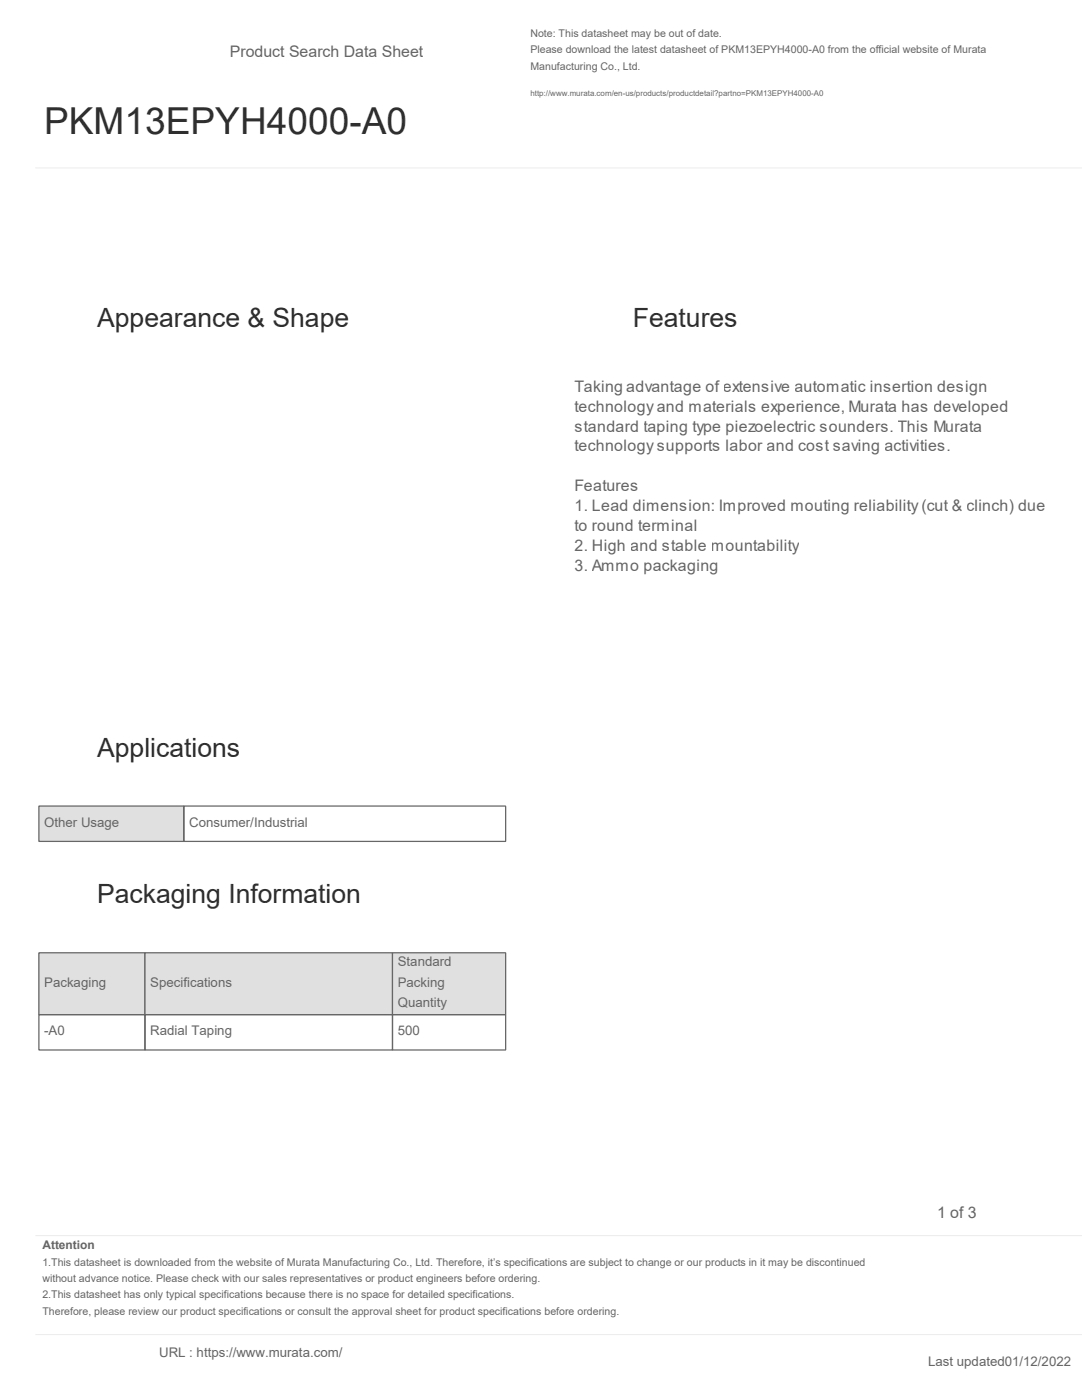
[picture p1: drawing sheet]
<svg xmlns="http://www.w3.org/2000/svg" width="216mm" height="279mm" viewBox="0 0 216 279" stroke-linecap="round" stroke-linejoin="round" font-family="sans-serif">
<defs><g id="words">
<text font-size="7.4" fill="#293036" x="8.8" y="26.8">PKM13EPYH4000-A0</text>
<g font-size="5.3" fill="#293036">
<text x="19.4" y="65.3">Appearance &amp; Shape</text>
<text x="126.3" y="65.3">Features</text>
<text x="19.4" y="151">Applications</text>
<text x="19.4" y="180.3">Packaging Information</text>
</g>
<g font-size="3.2" fill="#5b6770">
<text x="45.9" y="11.3">Product Search Data Sheet</text>
<text x="114.7" y="78.2">Taking advantage of extensive automatic insertion design</text>
<text x="114.7" y="82.2">technologyand materials experience, Murata has developed</text>
<text x="114.7" y="86.1">standard taping type piezoelectric sounders. This Murata</text>
<text x="114.7" y="90.1">technologysupports labor and cost saving activities.</text>
<text x="114.7" y="98">Features</text>
<text x="114.7" y="102">1. Lead dimension: Improved mouting reliability(cut &amp; clinch) due</text>
<text x="114.7" y="105.9">to round terminal</text>
<text x="114.7" y="109.9">2. High and stable mountability</text>
<text x="114.7" y="113.9">3. Ammo packaging</text>
<text x="187" y="243.1">1 of 3</text>
</g>
<g font-size="2.6" fill="#5b6770">
<text x="8.8" y="165">Other Usage</text>
<text x="37.7" y="165">Consumer/Industrial</text>
<text x="8.8" y="196.9">Packaging</text>
<text x="30" y="196.9">Specifications</text>
<text x="79.4" y="192.9">Standard</text>
<text x="79.4" y="196.9">Packing</text>
<text x="79.4" y="201">Quantity</text>
<text x="8.8" y="206.6">-A0</text>
<text x="30" y="206.6">Radial Taping</text>
<text x="79.4" y="206.6">500</text>
<text x="31.7" y="270.8">URL : https://www.murata.com/</text>
<text x="185.2" y="272.5">Last updated01/12/2022</text>
</g>
<text font-size="2.4" fill="#5b6770" x="8.5" y="249.3">Attention</text>
<g font-size="2.1" fill="#5b6770">
<text x="105.8" y="7.4">Note: This datasheet may be out of date.</text>
<text x="105.8" y="10.7">Please download the latest datasheet of PKM13EPYH4000-A0 from the official website of Murata</text>
<text x="105.8" y="13.9">Manufacturing Co., Ltd.</text>
<text x="8.5" y="252.6">1.This datasheet is downloaded from the website of Murata Manufacturing Co., Ltd. Therefore, it’s specifications are subject to change or our products in it may be discontinued</text>
<text x="8.5" y="255.8">without advance notice. Please check with our sales representatives or product engineers before ordering.</text>
<text x="8.5" y="259.1">2.This datasheet has only typical specifications because there is no space for detailed specifications.</text>
<text x="8.5" y="262.4">Therefore, please review our product specifications or consult the approval sheet for product specifications before ordering.</text>
</g>
<text font-size="1.6" fill="#5b6770" x="105.8" y="19.2">http://www.murata.com/en-us/products/productdetail?partno=PKM13EPYH4000-A0</text>
</g></defs>
<path d="M7.1 33.5h208.8M7.1 246.6h208.8M7.1 266.3h208.8" fill="none" stroke="#ececec" stroke-width=".2"/>
<path d="M7.8 160.9h28.9v7h-28.9z" fill-rule="evenodd" fill="#dce1e5"/>
<path d="M7.8 160.9h28.9v7h-28.9zM36.7 160.9h64.2v7h-64.2z" fill="none" stroke="#5b6770" stroke-width=".25"/>
<path d="M7.8 190.1h21.1v12.4h-21.1z" fill-rule="evenodd" fill="#dce1e5"/>
<path d="M7.8 190.1h21.1v12.4h-21.1z" fill="none" stroke="#5b6770" stroke-width=".25"/>
<path d="M28.9 190.1h49.4v12.4h-49.4z" fill-rule="evenodd" fill="#dce1e5"/>
<path d="M28.9 190.1h49.4v12.4h-49.4z" fill="none" stroke="#5b6770" stroke-width=".25"/>
<path d="M78.3 190.1h22.6v12.4h-22.6z" fill-rule="evenodd" fill="#dce1e5"/>
<path d="M78.3 190.1h22.6v12.4h-22.6zM7.8 202.5h21.1v7h-21.1zM28.9 202.5h49.4v7h-49.4zM78.3 202.5h22.6v7h-22.6z" fill="none" stroke="#5b6770" stroke-width=".25"/>
<use href="#words"/>
</svg>
